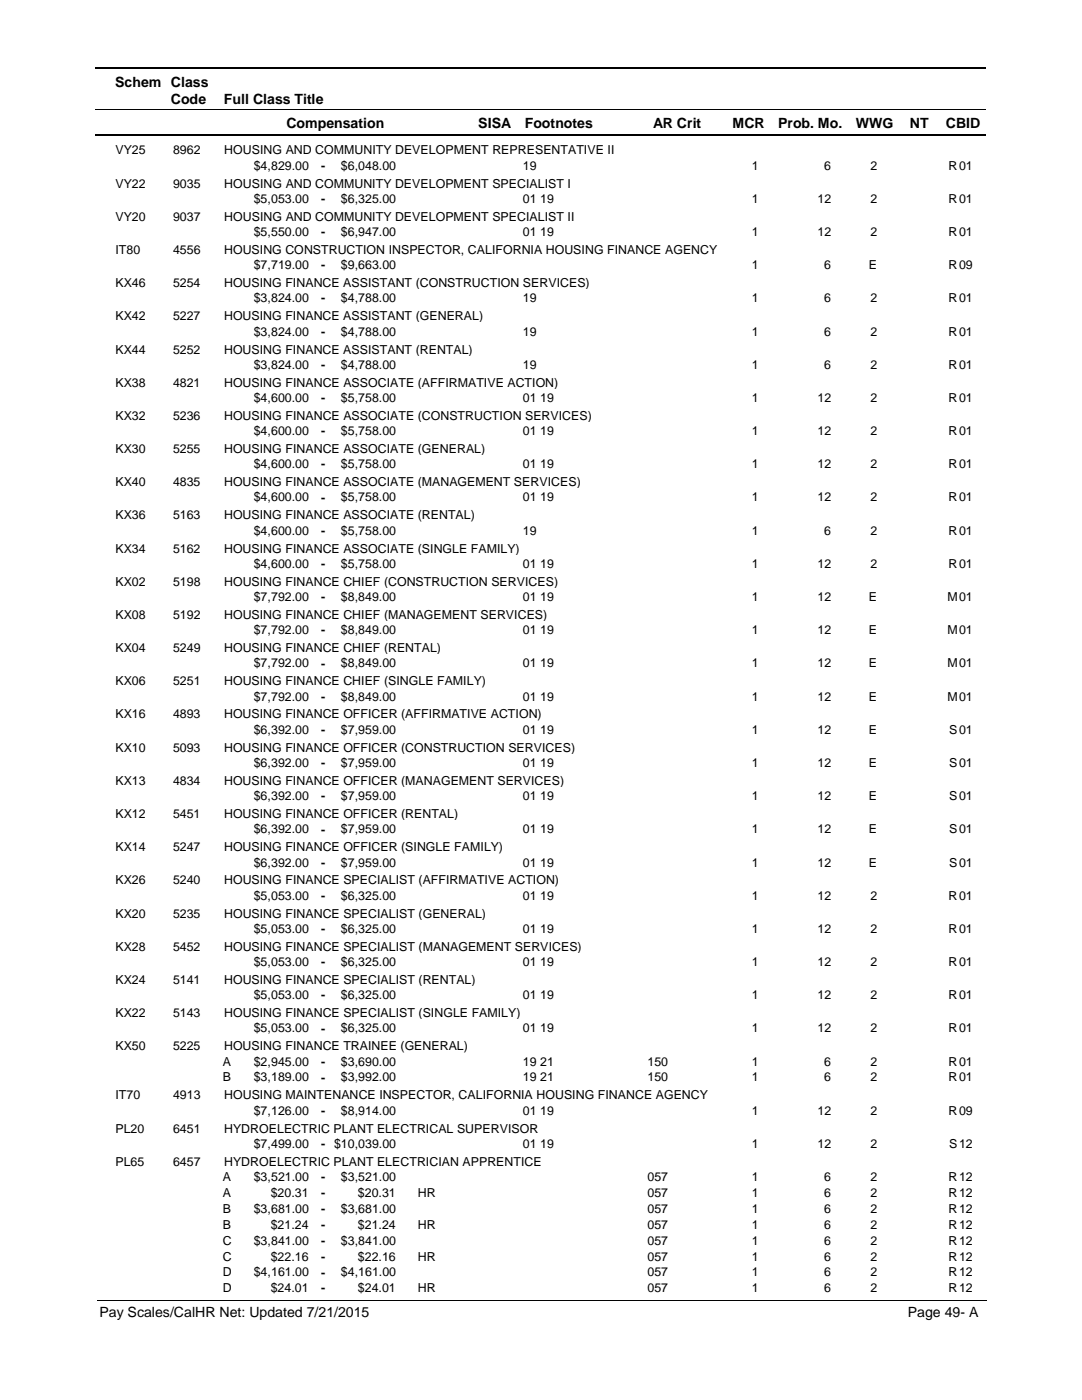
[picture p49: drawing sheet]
<svg xmlns="http://www.w3.org/2000/svg" width="216mm" height="279mm" viewBox="0 0 216 279" stroke-linecap="round" stroke-linejoin="round" font-family="sans-serif">
<defs><g id="words">
<g font-size="2.8">
<text x="23" y="17.3">Schem Class</text>
<text x="34.1" y="20.7">Code</text>
<text x="44.7" y="20.7">Full Class Title</text>
<text x="57.2" y="25.6">Compensation</text>
<text x="95.4" y="25.6">SISA</text>
<text x="104.7" y="25.6">Footnotes</text>
<text x="130.3" y="25.6">AR Crit</text>
<text x="146.2" y="25.6">MCR</text>
<text x="155.3" y="25.6">Prob. Mo.</text>
<text x="170.8" y="25.6">WWG</text>
<text x="181.5" y="25.6">NT</text>
<text x="188.7" y="25.6">CBID</text>
<text x="19.9" y="262.9">Pay Scales/CalHR Net: Updated 7/21/2015</text>
<text x="181.1" y="262.9">Page 49- A</text>
</g>
<g font-size="2.5">
<text x="23" y="30.8">VY25</text>
<text x="34.5" y="30.8">8962</text>
<text x="44.7" y="30.8">HOUSING AND COMMUNITY DEVELOPMENT REPRESENTATIVE II</text>
<text x="50.6" y="33.9">$4,829.00</text>
<text x="64.1" y="33.9">-</text>
<text x="68" y="33.9">$6,048.00</text>
<text x="104.3" y="33.9">19</text>
<text x="150" y="33.9">1</text>
<text x="164.5" y="33.9">6</text>
<text x="173.7" y="33.9">2</text>
<text x="189.3" y="33.9">R</text>
<text x="191.4" y="33.9">01</text>
<text x="23" y="37.4">VY22</text>
<text x="34.5" y="37.4">9035</text>
<text x="44.7" y="37.4">HOUSING AND COMMUNITY DEVELOPMENT SPECIALIST I</text>
<text x="50.6" y="40.5">$5,053.00</text>
<text x="64.1" y="40.5">-</text>
<text x="68" y="40.5">$6,325.00</text>
<text x="104.3" y="40.5">01 19</text>
<text x="150" y="40.5">1</text>
<text x="163.1" y="40.5">12</text>
<text x="173.7" y="40.5">2</text>
<text x="189.3" y="40.5">R</text>
<text x="191.4" y="40.5">01</text>
<text x="23" y="44">VY20</text>
<text x="34.5" y="44">9037</text>
<text x="44.7" y="44">HOUSING AND COMMUNITY DEVELOPMENT SPECIALIST II</text>
<text x="50.6" y="47.1">$5,550.00</text>
<text x="64.1" y="47.1">-</text>
<text x="68" y="47.1">$6,947.00</text>
<text x="104.3" y="47.1">01 19</text>
<text x="150" y="47.1">1</text>
<text x="163.1" y="47.1">12</text>
<text x="173.7" y="47.1">2</text>
<text x="189.3" y="47.1">R</text>
<text x="191.4" y="47.1">01</text>
<text x="23" y="50.7">IT80</text>
<text x="34.5" y="50.7">4556</text>
<text x="44.7" y="50.7">HOUSING CONSTRUCTION INSPECTOR, CALIFORNIA HOUSING FINANCE AGENCY</text>
<text x="50.6" y="53.7">$7,719.00</text>
<text x="64.1" y="53.8">-</text>
<text x="68" y="53.7">$9,663.00</text>
<text x="150" y="53.7">1</text>
<text x="164.5" y="53.7">6</text>
<text x="173.4" y="53.7">E</text>
<text x="189.3" y="53.7">R</text>
<text x="191.4" y="53.7">09</text>
<text x="23" y="57.3">KX46</text>
<text x="34.5" y="57.3">5254</text>
<text x="44.7" y="57.3">HOUSING FINANCE ASSISTANT (CONSTRUCTION SERVICES)</text>
<text x="23" y="63.9">KX42</text>
<text x="34.5" y="63.9">5227</text>
<text x="44.7" y="63.9">HOUSING FINANCE ASSISTANT (GENERAL)</text>
<text x="50.6" y="60.3">$3,824.00</text>
<text x="64.1" y="60.4">-</text>
<text x="68" y="60.3">$4,788.00</text>
<text x="104.3" y="60.3">19</text>
<text x="150" y="60.3">1</text>
<text x="164.5" y="60.3">6</text>
<text x="173.7" y="60.3">2</text>
<text x="189.3" y="60.3">R</text>
<text x="191.4" y="60.3">01</text>
<text x="23" y="70.5">KX44</text>
<text x="34.5" y="70.5">5252</text>
<text x="44.7" y="70.5">HOUSING FINANCE ASSISTANT (RENTAL)</text>
<text x="50.6" y="67">$3,824.00</text>
<text x="64.1" y="67">-</text>
<text x="68" y="67">$4,788.00</text>
<text x="104.3" y="67">19</text>
<text x="150" y="67">1</text>
<text x="164.5" y="67">6</text>
<text x="173.7" y="67">2</text>
<text x="189.3" y="67">R</text>
<text x="191.4" y="67">01</text>
<text x="23" y="77.2">KX38</text>
<text x="34.5" y="77.2">4821</text>
<text x="44.7" y="77.2">HOUSING FINANCE ASSOCIATE (AFFIRMATIVE ACTION)</text>
<text x="50.6" y="73.6">$3,824.00</text>
<text x="64.1" y="73.6">-</text>
<text x="68" y="73.6">$4,788.00</text>
<text x="104.3" y="73.6">19</text>
<text x="150" y="73.6">1</text>
<text x="164.5" y="73.6">6</text>
<text x="173.7" y="73.6">2</text>
<text x="189.3" y="73.6">R</text>
<text x="191.4" y="73.6">01</text>
<text x="23" y="83.8">KX32</text>
<text x="34.5" y="83.8">5236</text>
<text x="44.7" y="83.8">HOUSING FINANCE ASSOCIATE (CONSTRUCTION SERVICES)</text>
<text x="50.6" y="80.2">$4,600.00</text>
<text x="64.1" y="80.2">-</text>
<text x="68" y="80.2">$5,758.00</text>
<text x="104.3" y="80.2">01 19</text>
<text x="150" y="80.2">1</text>
<text x="163.1" y="80.2">12</text>
<text x="173.7" y="80.2">2</text>
<text x="189.3" y="80.2">R</text>
<text x="191.4" y="80.2">01</text>
<text x="50.6" y="86.8">$4,600.00</text>
<text x="64.1" y="86.9">-</text>
<text x="68" y="86.8">$5,758.00</text>
<text x="104.3" y="86.8">01 19</text>
<text x="150" y="86.8">1</text>
<text x="163.1" y="86.8">12</text>
<text x="173.7" y="86.8">2</text>
<text x="189.3" y="86.8">R</text>
<text x="191.4" y="86.8">01</text>
<text x="23" y="90.4">KX30</text>
<text x="34.5" y="90.4">5255</text>
<text x="44.7" y="90.4">HOUSING FINANCE ASSOCIATE (GENERAL)</text>
<text x="50.6" y="93.5">$4,600.00</text>
<text x="64.1" y="93.5">-</text>
<text x="68" y="93.5">$5,758.00</text>
<text x="104.3" y="93.5">01 19</text>
<text x="150" y="93.5">1</text>
<text x="163.1" y="93.5">12</text>
<text x="173.7" y="93.5">2</text>
<text x="189.3" y="93.5">R</text>
<text x="191.4" y="93.5">01</text>
<text x="23" y="97">KX40</text>
<text x="34.5" y="97">4835</text>
<text x="44.7" y="97">HOUSING FINANCE ASSOCIATE (MANAGEMENT SERVICES)</text>
<text x="50.6" y="100.1">$4,600.00</text>
<text x="64.1" y="100.1">-</text>
<text x="68" y="100.1">$5,758.00</text>
<text x="104.3" y="100.1">01 19</text>
<text x="150" y="100.1">1</text>
<text x="163.1" y="100.1">12</text>
<text x="173.7" y="100.1">2</text>
<text x="189.3" y="100.1">R</text>
<text x="191.4" y="100.1">01</text>
<text x="23" y="103.7">KX36</text>
<text x="34.5" y="103.7">5163</text>
<text x="44.7" y="103.7">HOUSING FINANCE ASSOCIATE (RENTAL)</text>
<text x="50.6" y="106.7">$4,600.00</text>
<text x="64.1" y="106.7">-</text>
<text x="68" y="106.7">$5,758.00</text>
<text x="104.3" y="106.7">19</text>
<text x="150" y="106.7">1</text>
<text x="164.5" y="106.7">6</text>
<text x="173.7" y="106.7">2</text>
<text x="189.3" y="106.7">R</text>
<text x="191.4" y="106.7">01</text>
<text x="23" y="110.3">KX34</text>
<text x="34.5" y="110.3">5162</text>
<text x="44.7" y="110.3">HOUSING FINANCE ASSOCIATE (SINGLE FAMILY)</text>
<text x="50.6" y="113.3">$4,600.00</text>
<text x="64.1" y="113.4">-</text>
<text x="68" y="113.3">$5,758.00</text>
<text x="104.3" y="113.3">01 19</text>
<text x="150" y="113.3">1</text>
<text x="163.1" y="113.3">12</text>
<text x="173.7" y="113.3">2</text>
<text x="189.3" y="113.3">R</text>
<text x="191.4" y="113.3">01</text>
<text x="23" y="116.9">KX02</text>
<text x="34.5" y="116.9">5198</text>
<text x="44.7" y="116.9">HOUSING FINANCE CHIEF (CONSTRUCTION SERVICES)</text>
<text x="50.6" y="120">$7,792.00</text>
<text x="64.1" y="120">-</text>
<text x="68" y="120">$8,849.00</text>
<text x="104.3" y="120">01 19</text>
<text x="150" y="120">1</text>
<text x="163.1" y="120">12</text>
<text x="173.4" y="120">E</text>
<text x="189.1" y="120">M</text>
<text x="191.4" y="120">01</text>
<text x="23" y="123.5">KX08</text>
<text x="34.5" y="123.5">5192</text>
<text x="44.7" y="123.5">HOUSING FINANCE CHIEF (MANAGEMENT SERVICES)</text>
<text x="23" y="130.2">KX04</text>
<text x="34.5" y="130.2">5249</text>
<text x="44.7" y="130.2">HOUSING FINANCE CHIEF (RENTAL)</text>
<text x="50.6" y="126.6">$7,792.00</text>
<text x="64.1" y="126.6">-</text>
<text x="68" y="126.6">$8,849.00</text>
<text x="104.3" y="126.6">01 19</text>
<text x="150" y="126.6">1</text>
<text x="163.1" y="126.6">12</text>
<text x="173.4" y="126.6">E</text>
<text x="189.1" y="126.6">M</text>
<text x="191.4" y="126.6">01</text>
<text x="23" y="136.8">KX06</text>
<text x="34.5" y="136.8">5251</text>
<text x="44.7" y="136.8">HOUSING FINANCE CHIEF (SINGLE FAMILY)</text>
<text x="50.6" y="133.2">$7,792.00</text>
<text x="64.1" y="133.2">-</text>
<text x="68" y="133.2">$8,849.00</text>
<text x="104.3" y="133.2">01 19</text>
<text x="150" y="133.2">1</text>
<text x="163.1" y="133.2">12</text>
<text x="173.4" y="133.2">E</text>
<text x="189.1" y="133.2">M</text>
<text x="191.4" y="133.2">01</text>
<text x="23" y="143.4">KX16</text>
<text x="34.5" y="143.4">4893</text>
<text x="44.7" y="143.4">HOUSING FINANCE OFFICER (AFFIRMATIVE ACTION)</text>
<text x="50.6" y="139.8">$7,792.00</text>
<text x="64.1" y="139.8">-</text>
<text x="68" y="139.8">$8,849.00</text>
<text x="104.3" y="139.8">01 19</text>
<text x="150" y="139.8">1</text>
<text x="163.1" y="139.8">12</text>
<text x="173.4" y="139.8">E</text>
<text x="189.1" y="139.8">M</text>
<text x="191.4" y="139.8">01</text>
<text x="50.6" y="146.5">$6,392.00</text>
<text x="64.1" y="146.5">-</text>
<text x="68" y="146.5">$7,959.00</text>
<text x="104.3" y="146.5">01 19</text>
<text x="150" y="146.5">1</text>
<text x="163.1" y="146.5">12</text>
<text x="173.4" y="146.5">E</text>
<text x="189.4" y="146.5">S</text>
<text x="191.4" y="146.5">01</text>
<text x="23" y="150">KX10</text>
<text x="34.5" y="150">5093</text>
<text x="44.7" y="150">HOUSING FINANCE OFFICER (CONSTRUCTION SERVICES)</text>
<text x="50.6" y="153.1">$6,392.00</text>
<text x="64.1" y="153.1">-</text>
<text x="68" y="153.1">$7,959.00</text>
<text x="104.3" y="153.1">01 19</text>
<text x="150" y="153.1">1</text>
<text x="163.1" y="153.1">12</text>
<text x="173.4" y="153.1">E</text>
<text x="189.4" y="153.1">S</text>
<text x="191.4" y="153.1">01</text>
<text x="23" y="156.7">KX13</text>
<text x="34.5" y="156.7">4834</text>
<text x="44.7" y="156.7">HOUSING FINANCE OFFICER (MANAGEMENT SERVICES)</text>
<text x="50.6" y="159.7">$6,392.00</text>
<text x="64.1" y="159.7">-</text>
<text x="68" y="159.7">$7,959.00</text>
<text x="104.3" y="159.7">01 19</text>
<text x="150" y="159.7">1</text>
<text x="163.1" y="159.7">12</text>
<text x="173.4" y="159.7">E</text>
<text x="189.4" y="159.7">S</text>
<text x="191.4" y="159.7">01</text>
<text x="23" y="163.3">KX12</text>
<text x="34.5" y="163.3">5451</text>
<text x="44.7" y="163.3">HOUSING FINANCE OFFICER (RENTAL)</text>
<text x="50.6" y="166.3">$6,392.00</text>
<text x="64.1" y="166.3">-</text>
<text x="68" y="166.3">$7,959.00</text>
<text x="104.3" y="166.3">01 19</text>
<text x="150" y="166.3">1</text>
<text x="163.1" y="166.3">12</text>
<text x="173.4" y="166.3">E</text>
<text x="189.4" y="166.3">S</text>
<text x="191.4" y="166.3">01</text>
<text x="23" y="169.9">KX14</text>
<text x="34.5" y="169.9">5247</text>
<text x="44.7" y="169.9">HOUSING FINANCE OFFICER (SINGLE FAMILY)</text>
<text x="50.6" y="172.9">$6,392.00</text>
<text x="64.1" y="173">-</text>
<text x="68" y="172.9">$7,959.00</text>
<text x="104.3" y="172.9">01 19</text>
<text x="150" y="172.9">1</text>
<text x="163.1" y="172.9">12</text>
<text x="173.4" y="172.9">E</text>
<text x="189.4" y="172.9">S</text>
<text x="191.4" y="172.9">01</text>
<text x="23" y="176.5">KX26</text>
<text x="34.5" y="176.5">5240</text>
<text x="44.7" y="176.5">HOUSING FINANCE SPECIALIST (AFFIRMATIVE ACTION)</text>
<text x="50.6" y="179.6">$5,053.00</text>
<text x="64.1" y="179.6">-</text>
<text x="68" y="179.6">$6,325.00</text>
<text x="104.3" y="179.6">01 19</text>
<text x="150" y="179.6">1</text>
<text x="163.1" y="179.6">12</text>
<text x="173.7" y="179.6">2</text>
<text x="189.3" y="179.6">R</text>
<text x="191.4" y="179.6">01</text>
<text x="23" y="183.1">KX20</text>
<text x="34.5" y="183.1">5235</text>
<text x="44.7" y="183.1">HOUSING FINANCE SPECIALIST (GENERAL)</text>
<text x="23" y="189.8">KX28</text>
<text x="34.5" y="189.8">5452</text>
<text x="44.7" y="189.8">HOUSING FINANCE SPECIALIST (MANAGEMENT SERVICES)</text>
<text x="50.6" y="186.2">$5,053.00</text>
<text x="64.1" y="186.2">-</text>
<text x="68" y="186.2">$6,325.00</text>
<text x="104.3" y="186.2">01 19</text>
<text x="150" y="186.2">1</text>
<text x="163.1" y="186.2">12</text>
<text x="173.7" y="186.2">2</text>
<text x="189.3" y="186.2">R</text>
<text x="191.4" y="186.2">01</text>
<text x="23" y="196.4">KX24</text>
<text x="34.5" y="196.4">5141</text>
<text x="44.7" y="196.4">HOUSING FINANCE SPECIALIST (RENTAL)</text>
<text x="50.6" y="192.8">$5,053.00</text>
<text x="64.1" y="192.8">-</text>
<text x="68" y="192.8">$6,325.00</text>
<text x="104.3" y="192.8">01 19</text>
<text x="150" y="192.8">1</text>
<text x="163.1" y="192.8">12</text>
<text x="173.7" y="192.8">2</text>
<text x="189.3" y="192.8">R</text>
<text x="191.4" y="192.8">01</text>
<text x="23" y="203">KX22</text>
<text x="34.5" y="203">5143</text>
<text x="44.7" y="203">HOUSING FINANCE SPECIALIST (SINGLE FAMILY)</text>
<text x="50.6" y="199.4">$5,053.00</text>
<text x="64.1" y="199.5">-</text>
<text x="68" y="199.4">$6,325.00</text>
<text x="104.3" y="199.4">01 19</text>
<text x="150" y="199.4">1</text>
<text x="163.1" y="199.4">12</text>
<text x="173.7" y="199.4">2</text>
<text x="189.3" y="199.4">R</text>
<text x="191.4" y="199.4">01</text>
<text x="23" y="209.6">KX50</text>
<text x="34.5" y="209.6">5225</text>
<text x="44.7" y="209.6">HOUSING FINANCE TRAINEE (GENERAL)</text>
<text x="50.6" y="206.1">$5,053.00</text>
<text x="64.1" y="206.1">-</text>
<text x="68" y="206.1">$6,325.00</text>
<text x="104.3" y="206.1">01 19</text>
<text x="150" y="206.1">1</text>
<text x="163.1" y="206.1">12</text>
<text x="173.7" y="206.1">2</text>
<text x="189.3" y="206.1">R</text>
<text x="191.4" y="206.1">01</text>
<text x="44.5" y="215.8">B</text>
<text x="44.5" y="212.7">A</text>
<text x="50.6" y="212.7">$2,945.00</text>
<text x="50.6" y="215.8">$3,189.00</text>
<text x="64.1" y="212.7">-</text>
<text x="64.1" y="215.9">-</text>
<text x="68" y="212.7">$3,690.00</text>
<text x="68" y="215.8">$3,992.00</text>
<text x="104.3" y="212.7">19 21</text>
<text x="104.3" y="215.8">19 21</text>
<text x="129.2" y="212.7">150</text>
<text x="129.2" y="215.8">150</text>
<text x="150" y="215.8">1</text>
<text x="150" y="212.7">1</text>
<text x="164.5" y="212.7">6</text>
<text x="164.5" y="215.8">6</text>
<text x="173.7" y="212.7">2</text>
<text x="173.7" y="215.8">2</text>
<text x="189.3" y="215.8">R</text>
<text x="189.3" y="212.7">R</text>
<text x="191.4" y="212.7">01</text>
<text x="191.4" y="215.8">01</text>
<text x="23" y="219.4">IT70</text>
<text x="34.5" y="219.4">4913</text>
<text x="44.7" y="219.4">HOUSING MAINTENANCE INSPECTOR, CALIFORNIA HOUSING FINANCE AGENCY</text>
<text x="23" y="226">PL20</text>
<text x="34.5" y="226">6451</text>
<text x="44.7" y="226">HYDROELECTRIC PLANT ELECTRICAL SUPERVISOR</text>
<text x="50.6" y="222.5">$7,126.00</text>
<text x="64.1" y="222.5">-</text>
<text x="68" y="222.5">$8,914.00</text>
<text x="104.3" y="222.5">01 19</text>
<text x="150" y="222.5">1</text>
<text x="163.1" y="222.5">12</text>
<text x="173.7" y="222.5">2</text>
<text x="189.3" y="222.5">R</text>
<text x="191.4" y="222.5">09</text>
<text x="23" y="232.7">PL65</text>
<text x="34.5" y="232.7">6457</text>
<text x="44.7" y="232.7">HYDROELECTRIC PLANT ELECTRICIAN APPRENTICE</text>
<text x="50.6" y="229.1">$7,499.00</text>
<text x="64.1" y="229.1">- $10,039.00</text>
<text x="104.3" y="229.1">01 19</text>
<text x="150" y="229.1">1</text>
<text x="163.1" y="229.1">12</text>
<text x="173.7" y="229.1">2</text>
<text x="189.4" y="229.1">S</text>
<text x="191.4" y="229.1">12</text>
<text x="44.5" y="235.7">A</text>
<text x="44.5" y="238.9">A</text>
<text x="50.6" y="235.7">$3,521.00</text>
<text x="54" y="238.9">$20.31</text>
<text x="64.1" y="235.7">-</text>
<text x="64.1" y="238.9">-</text>
<text x="68" y="235.7">$3,521.00</text>
<text x="71.4" y="238.9">$20.31</text>
<text x="83.4" y="238.9">HR</text>
<text x="129.2" y="235.7">057</text>
<text x="129.2" y="238.9">057</text>
<text x="150" y="238.9">1</text>
<text x="150" y="235.7">1</text>
<text x="164.5" y="235.7">6</text>
<text x="164.5" y="238.9">6</text>
<text x="173.7" y="235.7">2</text>
<text x="173.7" y="238.9">2</text>
<text x="189.3" y="238.9">R</text>
<text x="189.3" y="235.7">R</text>
<text x="191.4" y="235.7">12</text>
<text x="191.4" y="238.9">12</text>
<text x="44.5" y="242.1">B</text>
<text x="44.5" y="245.2">B</text>
<text x="50.6" y="242.1">$3,681.00</text>
<text x="54" y="245.2">$21.24</text>
<text x="64.1" y="242.1">-</text>
<text x="64.1" y="245.3">-</text>
<text x="68" y="242.1">$3,681.00</text>
<text x="71.4" y="245.2">$21.24</text>
<text x="83.4" y="245.2">HR</text>
<text x="129.2" y="242.1">057</text>
<text x="129.2" y="245.2">057</text>
<text x="150" y="245.2">1</text>
<text x="150" y="242.1">1</text>
<text x="164.5" y="242.1">6</text>
<text x="164.5" y="245.2">6</text>
<text x="173.7" y="242.1">2</text>
<text x="173.7" y="245.2">2</text>
<text x="189.3" y="245.2">R</text>
<text x="189.3" y="242.1">R</text>
<text x="191.4" y="242.1">12</text>
<text x="191.4" y="245.2">12</text>
<text x="44.5" y="248.4">C</text>
<text x="44.5" y="251.6">C</text>
<text x="50.6" y="248.4">$3,841.00</text>
<text x="54" y="251.6">$22.16</text>
<text x="64.1" y="248.4">-</text>
<text x="64.1" y="251.6">-</text>
<text x="68" y="248.4">$3,841.00</text>
<text x="71.4" y="251.6">$22.16</text>
<text x="83.4" y="251.6">HR</text>
<text x="129.2" y="248.4">057</text>
<text x="129.2" y="251.6">057</text>
<text x="150" y="251.6">1</text>
<text x="150" y="248.4">1</text>
<text x="164.5" y="248.4">6</text>
<text x="164.5" y="251.6">6</text>
<text x="173.7" y="248.4">2</text>
<text x="173.7" y="251.6">2</text>
<text x="189.3" y="251.6">R</text>
<text x="189.3" y="248.4">R</text>
<text x="191.4" y="248.4">12</text>
<text x="191.4" y="251.6">12</text>
<text x="44.5" y="254.7">D</text>
<text x="44.5" y="257.9">D</text>
<text x="50.6" y="254.7">$4,161.00</text>
<text x="54" y="257.9">$24.01</text>
<text x="64.1" y="254.8">-</text>
<text x="64.1" y="257.9">-</text>
<text x="68" y="254.7">$4,161.00</text>
<text x="71.4" y="257.9">$24.01</text>
<text x="83.4" y="257.9">HR</text>
<text x="129.2" y="254.7">057</text>
<text x="129.2" y="257.9">057</text>
<text x="150" y="257.9">1</text>
<text x="150" y="254.7">1</text>
<text x="164.5" y="254.7">6</text>
<text x="164.5" y="257.9">6</text>
<text x="173.7" y="254.7">2</text>
<text x="173.7" y="257.9">2</text>
<text x="189.3" y="257.9">R</text>
<text x="189.3" y="254.7">R</text>
<text x="191.4" y="254.7">12</text>
<text x="191.4" y="257.9">12</text>
</g>
</g></defs>
<path d="M19 13.5h177.8M19 27h177.8" fill="none" stroke="#000" stroke-width=".36"/>
<path d="M19 21.8h177.8" fill="none" stroke="#000" stroke-width=".2"/>
<g fill="#fff">
<path d="M46.9 31.2h16.3v3h-16.3z"/>
<path d="M191 31.2h4.2v3h-4.2z"/>
<path d="M46.9 37.8h16.3v3h-16.3z"/>
<path d="M191 37.8h4.2v3h-4.2z"/>
<path d="M46.9 44.5h16.3v3h-16.3z"/>
<path d="M191 44.5h4.2v3h-4.2z"/>
<path d="M46.9 51.1h16.3v3h-16.3z"/>
<path d="M191 51.1h4.2v3h-4.2z"/>
<path d="M46.9 57.7h16.3v3h-16.3z"/>
<path d="M191 57.7h4.2v3h-4.2z"/>
<path d="M46.9 64.3h16.3v3h-16.3z"/>
<path d="M191 64.3h4.2v3h-4.2z"/>
<path d="M46.9 71h16.3v3h-16.3z"/>
<path d="M191 71h4.2v3h-4.2z"/>
<path d="M46.9 77.6h16.3v3h-16.3z"/>
<path d="M191 77.6h4.2v3h-4.2z"/>
<path d="M46.9 84.2h16.3v3h-16.3z"/>
<path d="M191 84.2h4.2v3h-4.2z"/>
<path d="M46.9 90.8h16.3v3h-16.3z"/>
<path d="M191 90.8h4.2v3h-4.2z"/>
<path d="M46.9 97.5h16.3v2.9h-16.3z"/>
<path d="M191 97.5h4.2v2.9h-4.2z"/>
<path d="M46.9 104.1h16.3v3h-16.3z"/>
<path d="M191 104.1h4.2v3h-4.2z"/>
<path d="M46.9 110.7h16.3v3h-16.3z"/>
<path d="M191 110.7h4.2v3h-4.2z"/>
<path d="M46.9 117.3h16.3v3h-16.3z"/>
<path d="M191 117.3h4.2v3h-4.2z"/>
<path d="M46.9 124h16.3v2.9h-16.3z"/>
<path d="M191 124h4.2v2.9h-4.2z"/>
<path d="M46.9 130.6h16.3v3h-16.3z"/>
<path d="M191 130.6h4.2v3h-4.2z"/>
<path d="M46.9 137.2h16.3v3h-16.3z"/>
<path d="M191 137.2h4.2v3h-4.2z"/>
<path d="M46.9 143.8h16.3v3h-16.3z"/>
<path d="M191 143.8h4.2v3h-4.2z"/>
<path d="M46.9 150.5h16.3v2.9h-16.3z"/>
<path d="M191 150.5h4.2v2.9h-4.2z"/>
<path d="M46.9 157.1h16.3v2.9h-16.3z"/>
<path d="M191 157.1h4.2v2.9h-4.2z"/>
<path d="M46.9 163.7h16.3v3h-16.3z"/>
<path d="M191 163.7h4.2v3h-4.2z"/>
<path d="M46.9 170.3h16.3v3h-16.3z"/>
<path d="M191 170.3h4.2v3h-4.2z"/>
<path d="M46.9 176.9h16.3v3h-16.3z"/>
<path d="M191 176.9h4.2v3h-4.2z"/>
<path d="M46.9 183.6h16.3v2.9h-16.3z"/>
<path d="M191 183.6h4.2v2.9h-4.2z"/>
<path d="M46.9 190.2h16.3v2.9h-16.3z"/>
<path d="M191 190.2h4.2v2.9h-4.2z"/>
<path d="M46.9 196.8h16.3v3h-16.3z"/>
<path d="M191 196.8h4.2v3h-4.2z"/>
<path d="M46.9 203.4h16.3v3h-16.3z"/>
<path d="M191 203.4h4.2v3h-4.2z"/>
<path d="M46.9 210h16.3v3h-16.3z"/>
<path d="M191 210h4.2v3h-4.2z"/>
<path d="M46.9 213.2h16.3v3h-16.3z"/>
<path d="M191 213.2h4.2v3h-4.2z"/>
<path d="M46.9 219.8h16.3v3h-16.3z"/>
<path d="M191 219.8h4.2v3h-4.2z"/>
<path d="M46.9 226.5h16.3v2.9h-16.3z"/>
<path d="M191 226.5h4.2v2.9h-4.2z"/>
<path d="M46.9 233.1h16.3v3h-16.3z"/>
<path d="M191 233.1h4.2v3h-4.2z"/>
<path d="M46.9 236.3h16.3v2.9h-16.3z"/>
<path d="M191 236.3h4.2v2.9h-4.2z"/>
<path d="M46.9 239.4h16.3v3h-16.3z"/>
<path d="M191 239.4h4.2v3h-4.2z"/>
<path d="M46.9 242.6h16.3v3h-16.3z"/>
<path d="M191 242.6h4.2v3h-4.2z"/>
<path d="M46.9 245.8h16.3v3h-16.3z"/>
<path d="M191 245.8h4.2v3h-4.2z"/>
<path d="M46.9 248.9h16.3v3h-16.3z"/>
<path d="M191 248.9h4.2v3h-4.2z"/>
<path d="M46.9 252.1h16.3v3h-16.3z"/>
<path d="M191 252.1h4.2v3h-4.2z"/>
<path d="M46.9 255.3h16.3v3h-16.3z"/>
<path d="M191 255.3h4.2v3h-4.2z"/>
</g>
<path d="M19.4 259.6h177.4" fill="none" stroke="#000" stroke-width=".2"/>
<use href="#words"/>
</svg>
